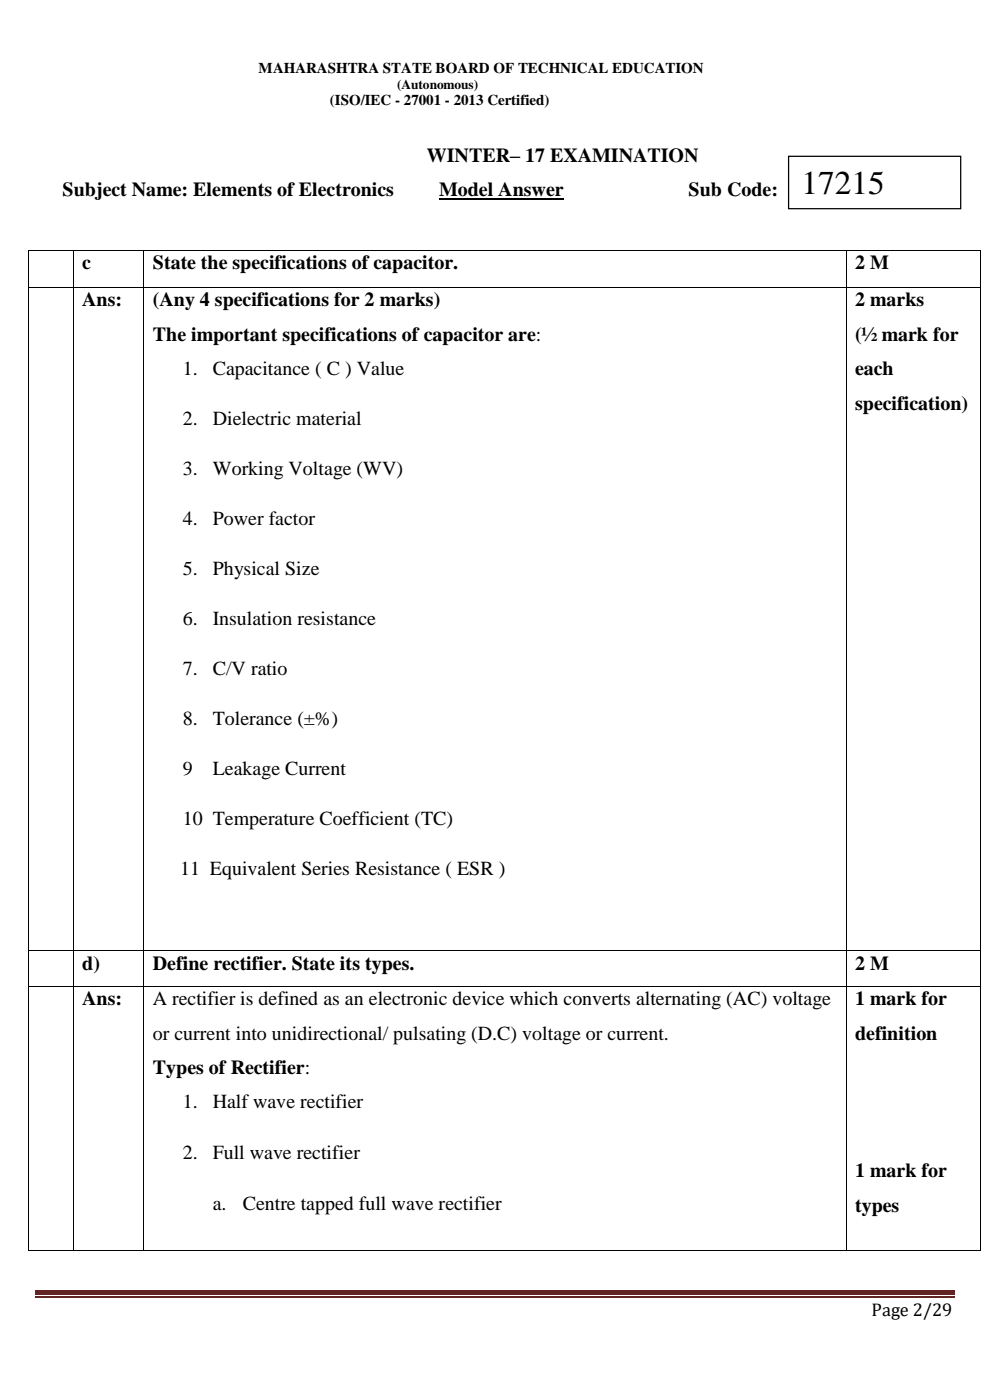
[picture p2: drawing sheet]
<svg xmlns="http://www.w3.org/2000/svg" width="210mm" height="297mm" viewBox="0 0 210 297" stroke-linecap="round" stroke-linejoin="round" font-family="sans-serif">
<defs><g id="words">
<text font-size="7.1" x="170" y="41.2">17215</text>
<g font-size="4.2">
<text x="90.6" y="34.3">WINTER– 17 EXAMINATION</text>
<text x="13.3" y="41.6">Subject Name: Elements of Electronics</text>
<text x="93.2" y="41.6">Model Answer</text>
<text x="146.1" y="41.6">Sub Code:</text>
<text x="17.4" y="57.1">c</text>
<text x="32.4" y="57.1">State the specifications of capacitor.</text>
<text x="181.4" y="57.1">2 M</text>
<text x="17.4" y="65">Ans:</text>
<text x="32.4" y="65">(Any 4 specifications for 2 marks)</text>
<text x="181.4" y="65">2 marks</text>
<text x="32.4" y="72.3">The important specifications of capacitor are:</text>
<text x="181.4" y="72.3">(½ mark for</text>
<text x="38.8" y="79.6">1.</text>
<text x="45.1" y="79.6">Capacitance ( C ) Value</text>
<text x="181.4" y="79.6">each</text>
<text x="181.4" y="86.9">specification)</text>
<text x="38.8" y="90.2">2.</text>
<text x="45.1" y="90.2">Dielectric material</text>
<text x="38.8" y="100.8">3.</text>
<text x="45.1" y="100.8">Working Voltage (WV)</text>
<text x="38.8" y="111.4">4.</text>
<text x="45.1" y="111.4">Power factor</text>
<text x="38.8" y="122">5.</text>
<text x="45.1" y="122">Physical Size</text>
<text x="38.8" y="132.6">6.</text>
<text x="45.1" y="132.6">Insulation resistance</text>
<text x="38.8" y="143.2">7.</text>
<text x="45.1" y="143.2">C/V ratio</text>
<text x="38.8" y="153.8">8.</text>
<text x="45.1" y="153.8">Tolerance (±%)</text>
<text x="38.8" y="164.4">9</text>
<text x="45.1" y="164.4">Leakage Current</text>
<text x="38.8" y="175">10 Temperature Coefficient (TC)</text>
<text x="38.2" y="185.6">11 Equivalent Series Resistance ( ESR )</text>
<text x="17.4" y="205.7">d)</text>
<text x="32.4" y="205.7">Define rectifier. State its types.</text>
<text x="181.4" y="205.7">2 M</text>
<text x="17.4" y="213.2">Ans:</text>
<text x="32.4" y="213.2">A rectifier is defined as an electronic device which converts alternating (AC) voltage</text>
<text x="181.4" y="213.2">1 mark for</text>
<text x="32.4" y="220.5">or current into unidirectional/ pulsating (D.C) voltage or current.</text>
<text x="181.4" y="220.5">definition</text>
<text x="32.4" y="227.8">Types of Rectifier:</text>
<text x="38.8" y="235.2">1.</text>
<text x="45.1" y="235.2">Half wave rectifier</text>
<text x="38.8" y="245.9">2.</text>
<text x="45.1" y="245.9">Full wave rectifier</text>
<text x="181.4" y="249.7">1 mark for</text>
<text x="45.1" y="256.8">a.</text>
<text x="51.5" y="256.8">Centre tapped full wave rectifier</text>
<text x="181.4" y="257">types</text>
</g>
<text font-size="3.9" x="184.9" y="279.2">Page 2/29</text>
<g font-size="3.2">
<text x="54.9" y="15.5">MAHARASHTRA STATE BOARD OF TECHNICAL EDUCATION</text>
<text x="70" y="22.4">(ISO/IEC - 27001 - 2013 Certified)</text>
</g>
<text font-size="2.8" x="84.3" y="18.8">(Autonomous)</text>
</g></defs>
<path d="M93.2 42.3h26.4" fill="none" stroke="#000" stroke-width=".42"/>
<path d="M7.5 273.6h195v1.1h-195z" fill-rule="evenodd" fill="#622423"/>
<path d="M7.5 275.1h195" fill="none" stroke="#622423" stroke-width=".25"/>
<path d="M167.3 33.2h36.5v11.1h-36.5z" fill-rule="evenodd" fill="#fff"/>
<path d="M167.3 33.2h36.5v11.1h-36.5z" fill="none" stroke="#000" stroke-width=".26"/>
<g fill="#000">
<path d="M6 53h.2v.1h-.2z" fill-rule="evenodd"/>
<path d="M6 53h.2v.1h-.2z" fill-rule="evenodd"/>
<path d="M15.5 53h.1v.1h-.1z" fill-rule="evenodd"/>
<path d="M30.4 53h.2v.1h-.2z" fill-rule="evenodd"/>
<path d="M179.4 53h.2v.1h-.2z" fill-rule="evenodd"/>
<path d="M208 53h.2v.1h-.2z" fill-rule="evenodd"/>
<path d="M208 53h.2v.1h-.2z" fill-rule="evenodd"/>
<path d="M6 60.9h.2v.2h-.2z" fill-rule="evenodd"/>
<path d="M15.5 60.9h.1v.2h-.1z" fill-rule="evenodd"/>
<path d="M30.4 60.9h.2v.2h-.2z" fill-rule="evenodd"/>
<path d="M179.4 60.9h.2v.2h-.2z" fill-rule="evenodd"/>
<path d="M208 60.9h.2v.2h-.2z" fill-rule="evenodd"/>
<path d="M6 201.6h.2v.2h-.2z" fill-rule="evenodd"/>
<path d="M6 209.1h.2v.2h-.2z" fill-rule="evenodd"/>
<path d="M15.5 201.6h.1v.2h-.1z" fill-rule="evenodd"/>
<path d="M15.5 209.1h.1v.2h-.1z" fill-rule="evenodd"/>
<path d="M30.4 201.6h.2v.2h-.2z" fill-rule="evenodd"/>
<path d="M30.4 209.1h.2v.2h-.2z" fill-rule="evenodd"/>
<path d="M179.4 201.6h.2v.2h-.2z" fill-rule="evenodd"/>
<path d="M179.4 209.1h.2v.2h-.2z" fill-rule="evenodd"/>
<path d="M208 201.6h.2v.2h-.2z" fill-rule="evenodd"/>
<path d="M208 209.1h.2v.2h-.2z" fill-rule="evenodd"/>
<path d="M6 265.3h.2v.2h-.2z" fill-rule="evenodd"/>
<path d="M6 265.3h.2v.2h-.2z" fill-rule="evenodd"/>
<path d="M15.5 265.3h.1v.2h-.1z" fill-rule="evenodd"/>
<path d="M30.4 265.3h.2v.2h-.2z" fill-rule="evenodd"/>
<path d="M179.4 265.3h.2v.2h-.2z" fill-rule="evenodd"/>
<path d="M208 265.3h.2v.2h-.2z" fill-rule="evenodd"/>
<path d="M208 265.3h.2v.2h-.2z" fill-rule="evenodd"/>
</g>
<g fill="none" stroke="#000" stroke-width=".21">
<path d="M6.1 53.1v7.8M6.2 53.1h9.3M15.5 53.1v7.8M15.6 53.1h14.8M30.5 53.1v7.8M30.6 53.1h148.8M179.5 53.1v7.8M179.6 53.1h28.4M208.1 53.1v7.8M6.1 61.1v140.5M6.2 61h9.3M15.5 61.1v140.5"/>
<path d="M15.6 61h14.8M30.5 61.1v140.5M30.6 61h148.8M179.5 61.1v140.5M179.6 61h28.4M208.1 61.1v140.5M6.1 201.8v7.3M6.1 209.3v56M6.2 201.7h9.3M6.2 209.2h9.3M15.5 201.8v7.3M15.5 209.3v56"/>
<path d="M15.6 201.7h14.8M15.6 209.2h14.8M30.5 201.8v7.3M30.5 209.3v56M30.6 201.7h148.8M30.6 209.2h148.8M179.5 201.8v7.3M179.5 209.3v56M179.6 201.7h28.4M179.6 209.2h28.4M208.1 201.8v7.3M208.1 209.3v56"/>
<path d="M6.2 265.4h9.3M15.6 265.4h14.8M30.6 265.4h148.8M179.6 265.4h28.4"/>
</g>
<use href="#words"/>
</svg>
